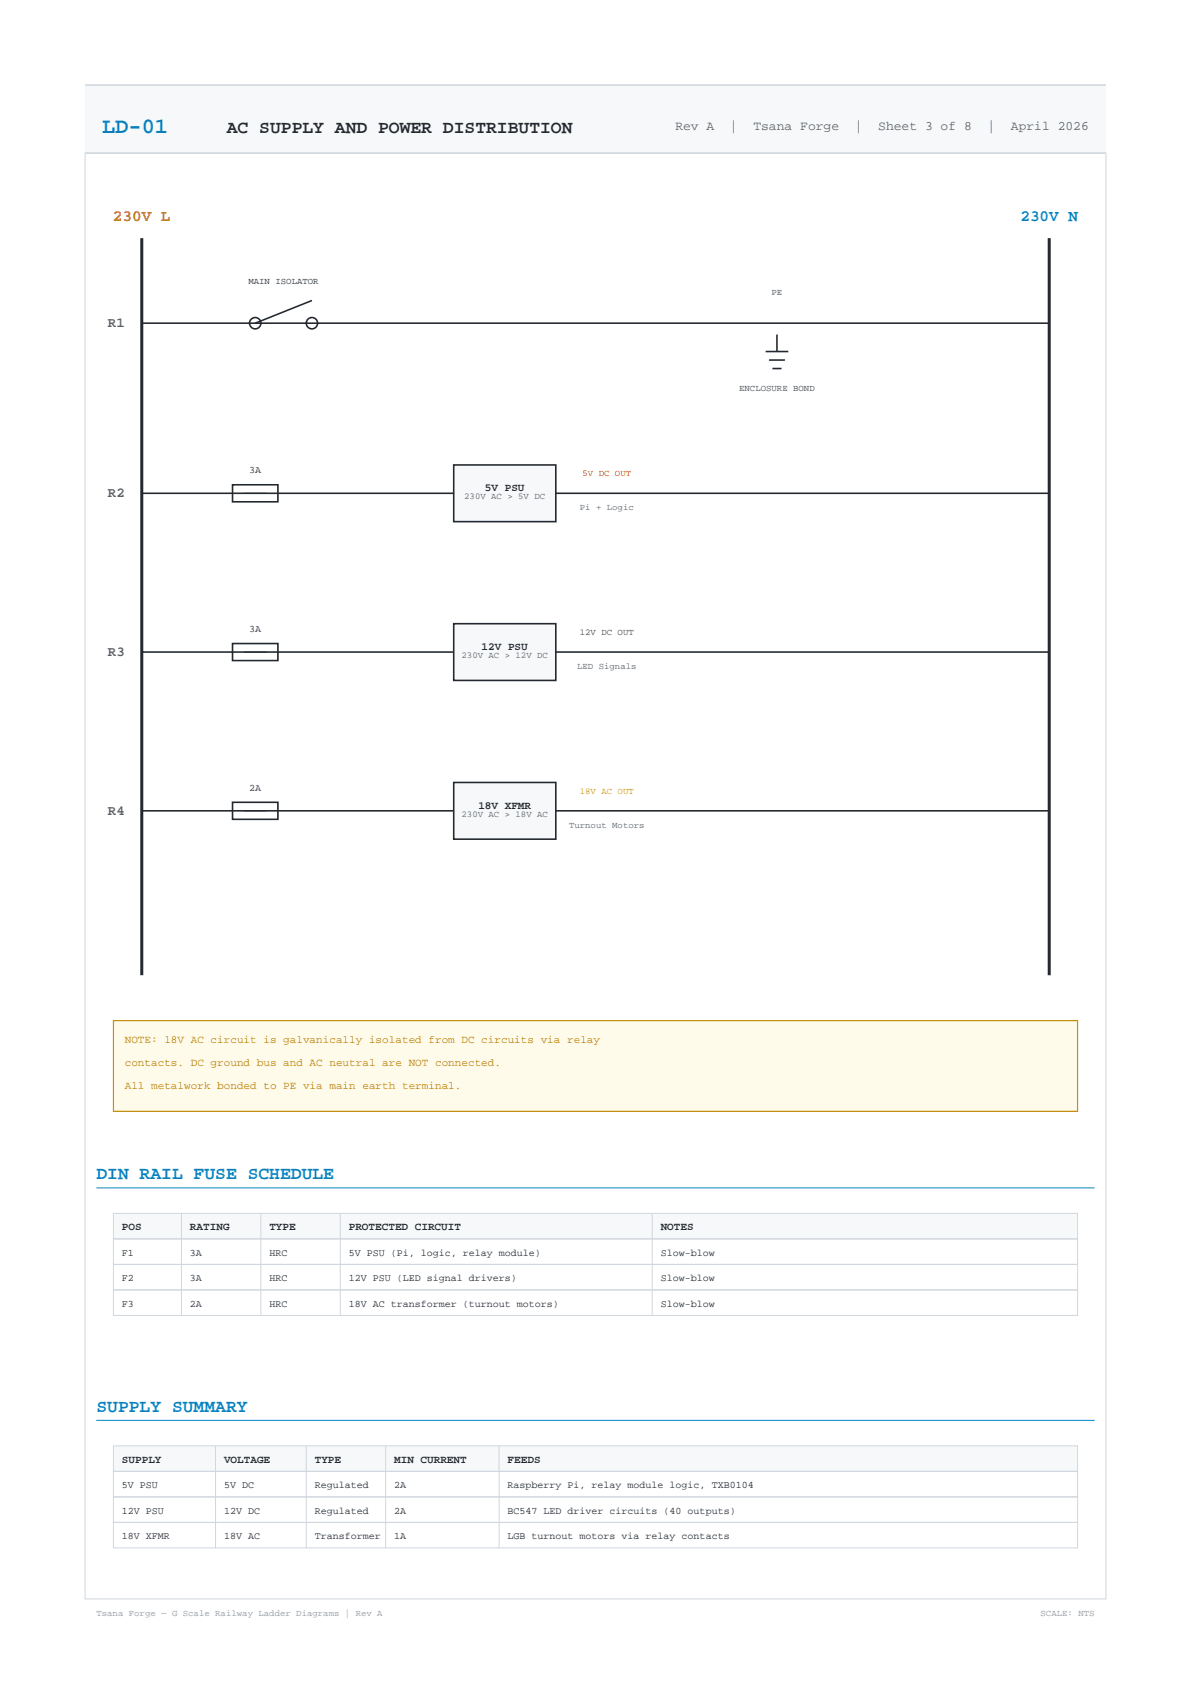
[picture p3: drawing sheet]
<svg xmlns="http://www.w3.org/2000/svg" width="210mm" height="297mm" viewBox="0 0 210 297" stroke-linecap="round" stroke-linejoin="round" font-family="sans-serif">
<defs><g id="words">
<text font-size="3.9" fill="#0284c7" x="18" y="23.5">LD-01</text>
<text font-size="3.2" fill="#24292f" x="40" y="23.5">AC SUPPLY AND POWER DISTRIBUTION</text>
<g font-size="3.2" fill="#0284c7">
<text x="17" y="208">DIN RAIL FUSE SCHEDULE</text>
<text x="17" y="249">SUPPLY SUMMARY</text>
</g>
<text font-size="2.8" fill="#cf222e" x="19.9" y="39">230V L</text>
<text font-size="2.8" fill="#0284c7" x="179.9" y="39">230V N</text>
<g font-size="2.5" fill="#57606a">
<text x="19" y="57.7">R1</text>
<text x="19" y="87.7">R2</text>
<text x="19" y="115.7">R3</text>
<text x="19" y="143.7">R4</text>
</g>
<g font-size="2.3" fill="#57606a">
<text x="119.1" y="23">Rev A</text>
<text x="128.7" y="23">|</text>
<text x="132.8" y="23">Tsana Forge</text>
<text x="150.7" y="23">|</text>
<text x="154.9" y="23">Sheet 3 of 8</text>
<text x="174.1" y="23">|</text>
<text x="178.2" y="23">April 2026</text>
</g>
<g font-size="1.9" fill="#24292f">
<text x="85.5" y="86.6">5V PSU</text>
<text x="84.9" y="114.6">12V PSU</text>
<text x="84.3" y="142.6">18V XFMR</text>
<text x="21.5" y="217">POS</text>
<text x="33.5" y="217">RATING</text>
<text x="47.5" y="217">TYPE</text>
<text x="61.5" y="217">PROTECTED CIRCUIT</text>
<text x="116.5" y="217">NOTES</text>
<text x="21.5" y="258">SUPPLY</text>
<text x="39.5" y="258">VOLTAGE</text>
<text x="55.5" y="258">TYPE</text>
<text x="69.5" y="258">MIN CURRENT</text>
<text x="89.5" y="258">FEEDS</text>
</g>
<g font-size="1.9" fill="#bf8700">
<text x="22" y="184">NOTE: 18V AC circuit is galvanically isolated from DC circuits via relay</text>
<text x="22" y="188">contacts. DC ground bus and AC neutral are NOT connected.</text>
<text x="22" y="192">All metalwork bonded to PE via main earth terminal.</text>
</g>
<g font-size="1.8" fill="#24292f">
<text x="43.9" y="83.5">3A</text>
<text x="43.9" y="111.5">3A</text>
<text x="43.9" y="139.5">2A</text>
<text x="21.5" y="221.5">F1</text>
<text x="33.5" y="221.5">3A</text>
<text x="47.5" y="221.5">HRC</text>
<text x="61.5" y="221.5">5V PSU (Pi, logic, relay module)</text>
<text x="116.5" y="221.5">Slow-blow</text>
<text x="21.5" y="226">F2</text>
<text x="33.5" y="226">3A</text>
<text x="47.5" y="226">HRC</text>
<text x="61.5" y="226">12V PSU (LED signal drivers)</text>
<text x="116.5" y="226">Slow-blow</text>
<text x="21.5" y="230.5">F3</text>
<text x="33.5" y="230.5">2A</text>
<text x="47.5" y="230.5">HRC</text>
<text x="61.5" y="230.5">18V AC transformer (turnout motors)</text>
<text x="116.5" y="230.5">Slow-blow</text>
<text x="21.5" y="262.5">5V PSU</text>
<text x="39.5" y="262.5">5V DC</text>
<text x="55.5" y="262.5">Regulated</text>
<text x="69.5" y="262.5">2A</text>
<text x="89.5" y="262.5">Raspberry Pi, relay module logic, TXB0104</text>
<text x="21.5" y="267">12V PSU</text>
<text x="39.5" y="267">12V DC</text>
<text x="55.5" y="267">Regulated</text>
<text x="69.5" y="267">2A</text>
<text x="89.5" y="267">BC547 LED driver circuits (40 outputs)</text>
<text x="21.5" y="271.5">18V XFMR</text>
<text x="39.5" y="271.5">18V AC</text>
<text x="55.5" y="271.5">Transformer</text>
<text x="69.5" y="271.5">1A</text>
<text x="89.5" y="271.5">LGB turnout motors via relay contacts</text>
</g>
<text font-size="1.6" fill="#24292f" x="43.8" y="50">MAIN ISOLATOR</text>
<g font-size="1.6" fill="#1a7f37">
<text x="136" y="52">PE</text>
<text x="130.3" y="69">ENCLOSURE BOND</text>
<text x="102.2" y="112">12V DC OUT</text>
</g>
<g font-size="1.6" fill="#57606a">
<text x="81.9" y="88.1">230V AC &gt; 5V DC</text>
<text x="102.2" y="90">Pi + Logic</text>
<text x="81.4" y="116.1">230V AC &gt; 12V DC</text>
<text x="101.8" y="118">LED Signals</text>
<text x="81.4" y="144.1">230V AC &gt; 18V AC</text>
<text x="100.3" y="146">Turnout Motors</text>
</g>
<text font-size="1.6" fill="#cf222e" x="102.7" y="84">5V DC OUT</text>
<text font-size="1.6" fill="#ff8c00" x="102.2" y="140">18V AC OUT</text>
<g font-size="1.6" fill="#8b949e">
<text x="17" y="285">Tsana Forge — G Scale Railway Ladder Diagrams | Rev A</text>
<text x="183.5" y="285">SCALE: NTS</text>
</g>
</g></defs>
<path d="M15 27h180v255h-180z" fill="none" stroke="#d0d7de" stroke-width=".18"/>
<path d="M25 42v130M185 42v130" fill="none" stroke="#24292f" stroke-width=".53"/>
<g fill="none" stroke="#24292f" stroke-width=".28">
<path d="M25 57h160M55 53l-10 4M137 59v3M135 62h4M135.6 63.5h2.8M136.2 65h1.6M25 87h160M41 85.5h8v3h-8z"/>
<circle cx="45" cy="57" r="1"/>
<circle cx="55" cy="57" r="1"/>
</g>
<path d="M43 87h4" fill="none" stroke="#24292f" stroke-width=".18"/>
<path d="M80 82h18v10h-18z" fill-rule="evenodd" fill="#f6f8fa" stroke="#24292f" stroke-width=".28"/>
<path d="M25 115h160M41 113.5h8v3h-8z" fill="none" stroke="#24292f" stroke-width=".28"/>
<path d="M43 115h4" fill="none" stroke="#24292f" stroke-width=".18"/>
<path d="M80 110h18v10h-18z" fill-rule="evenodd" fill="#f6f8fa" stroke="#24292f" stroke-width=".28"/>
<path d="M25 143h160M41 141.5h8v3h-8z" fill="none" stroke="#24292f" stroke-width=".28"/>
<path d="M43 143h4" fill="none" stroke="#24292f" stroke-width=".18"/>
<path d="M80 138h18v10h-18z" fill-rule="evenodd" fill="#f6f8fa" stroke="#24292f" stroke-width=".28"/>
<path d="M20 180h170v16h-170z" fill-rule="evenodd" fill="#fffbeb" stroke="#bf8700" stroke-width=".21"/>
<path d="M17 209.5h176" fill="none" stroke="#0284c7" stroke-width=".18"/>
<path d="M20 214h170v4.5h-170z" fill-rule="evenodd" fill="#f6f8fa"/>
<path d="M20 214h170v4.5h-170zM20 218.5h170v4.5h-170zM32 214v18M46 214v18M60 214v18M115 214v18M20 223h170v4.5h-170zM20 227.5h170v4.5h-170z" fill="none" stroke="#d0d7de" stroke-width=".18"/>
<path d="M17 250.5h176" fill="none" stroke="#0284c7" stroke-width=".18"/>
<path d="M20 255h170v4.5h-170z" fill-rule="evenodd" fill="#f6f8fa"/>
<path d="M20 255h170v4.5h-170zM20 259.5h170v4.5h-170zM38 255v18M54 255v18M68 255v18M88 255v18M20 264h170v4.5h-170zM20 268.5h170v4.5h-170z" fill="none" stroke="#d0d7de" stroke-width=".18"/>
<path d="M15 15h180v12h-180z" fill-rule="evenodd" fill="#f6f8fa"/>
<path d="M15 15h180M15 27h180" fill="none" stroke="#d0d7de" stroke-width=".28"/>
<use href="#words"/>
</svg>
